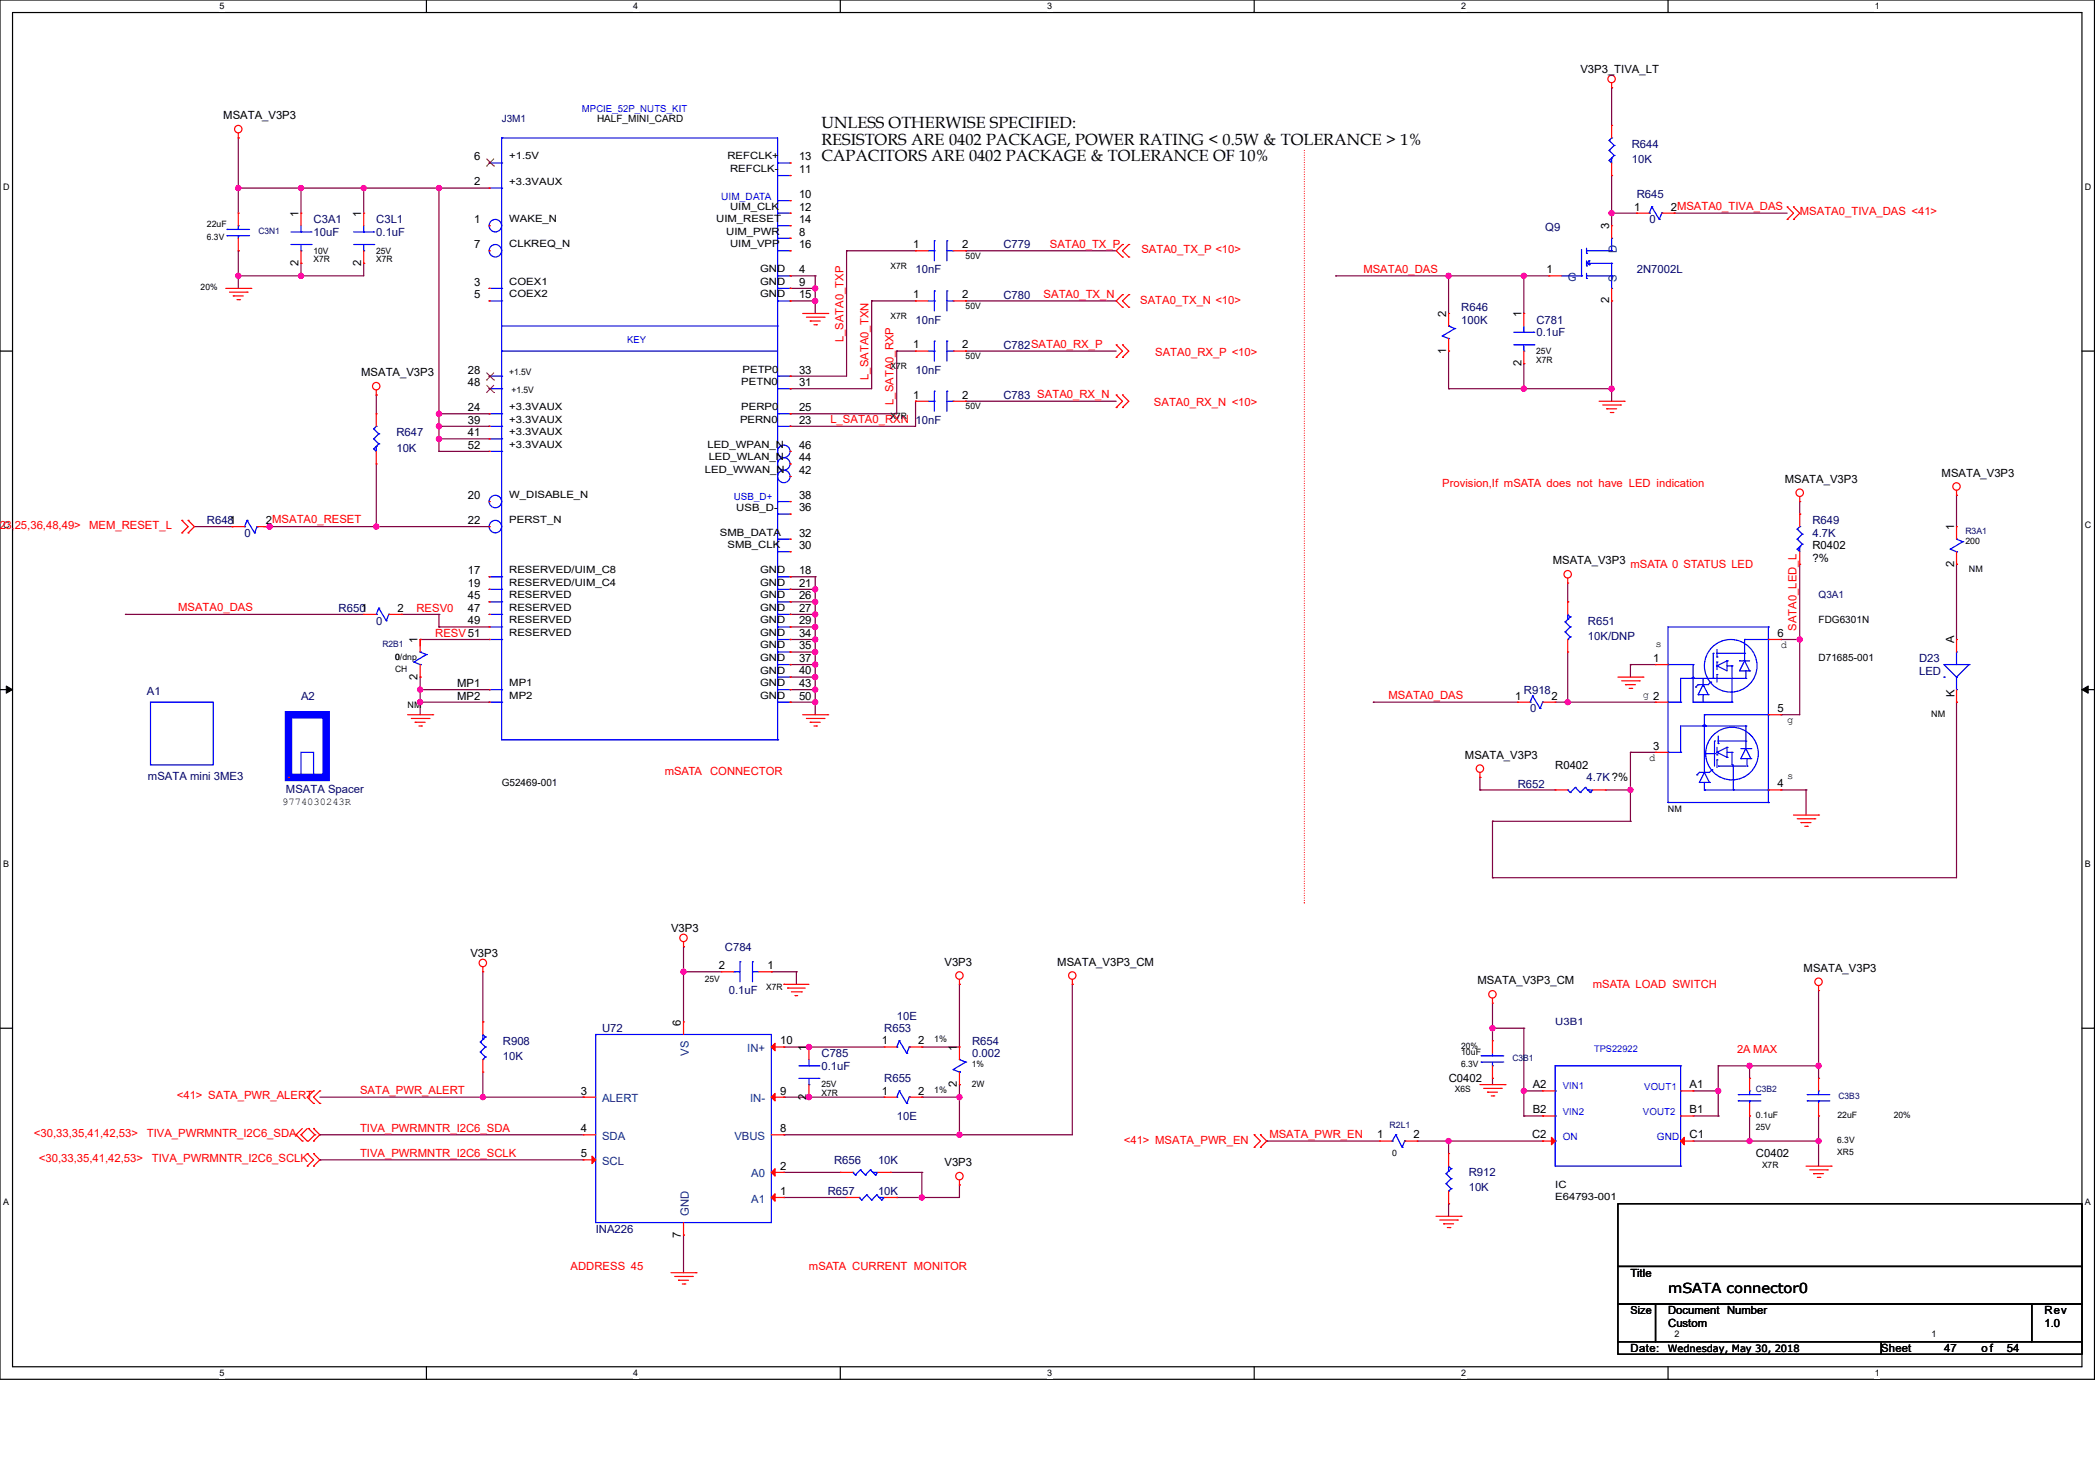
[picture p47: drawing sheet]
<svg xmlns="http://www.w3.org/2000/svg" width="297mm" height="210mm" viewBox="0 0 297 210" stroke-linecap="round" stroke-linejoin="round" font-family="sans-serif">
<defs><g id="words">
<g font-size="2.3">
<text x="116.5" y="18.2">UNLESS OTHERWISE SPECIFIED:</text>
<text x="116.5" y="20.5">RESISTORS ARE 0402 PACKAGE, POWER RATING &lt; 0.5W &amp; TOLERANCE &gt; 1%</text>
<text x="116.5" y="22.8">CAPACITORS ARE 0402 PACKAGE &amp; TOLERANCE OF 10%</text>
</g>
<text font-size="1.9" x="236.5" y="183.3">mSATA connector0</text>
<g font-size="1.6">
<text x="224" y="10.3">V3P3_TIVA_LT</text>
<text x="31.6" y="16.9">MSATA_V3P3</text>
<text x="67.2" y="22.7">6</text>
<text x="113.3" y="22.7">13</text>
<text x="67.2" y="26.3">2</text>
<text x="113.3" y="28.1">10</text>
<text x="113.3" y="24.5">11</text>
<text x="113.3" y="29.9">12</text>
<text x="231.7" y="29.9">1</text>
<text x="236.9" y="29.9">2MSATA0_TIVA_DAS</text>
<text x="42.3" y="30.8" transform="rotate(-90 42.3 30.8)">1</text>
<text x="51.2" y="30.8" transform="rotate(-90 51.2 30.8)">1</text>
<text x="67.2" y="31.6">1</text>
<text x="67.2" y="35.2">7</text>
<text x="113.3" y="33.4">8</text>
<text x="113.3" y="31.6">14</text>
<text x="113.3" y="35.2">16</text>
<text x="129.4" y="35.2">1</text>
<text x="136.4" y="35.2">2</text>
<text x="228.1" y="32.5" transform="rotate(-90 228.1 32.5)">3</text>
<text x="42.3" y="37.7" transform="rotate(-90 42.3 37.7)">2</text>
<text x="51.2" y="37.7" transform="rotate(-90 51.2 37.7)">2</text>
<text x="67.2" y="40.5">3</text>
<text x="113.3" y="38.7">4</text>
<text x="113.3" y="40.5">9</text>
<text x="219.2" y="38.7">1</text>
<text x="67.2" y="42.3">5</text>
<text x="113.3" y="42.3">15</text>
<text x="129.4" y="42.3">1</text>
<text x="136.4" y="42.3">2</text>
<text x="205" y="45" transform="rotate(-90 205 45)">2</text>
<text x="215.7" y="45" transform="rotate(-90 215.7 45)">1</text>
<text x="228.1" y="43" transform="rotate(-90 228.1 43)">2</text>
<text x="51.2" y="53.4">MSATA_V3P3</text>
<text x="66.3" y="53">28</text>
<text x="113.3" y="53">33</text>
<text x="129.4" y="49.4">1</text>
<text x="136.4" y="49.4">2</text>
<text x="205" y="50.1" transform="rotate(-90 205 50.1)">1</text>
<text x="215.7" y="51.9" transform="rotate(-90 215.7 51.9)">2</text>
<text x="66.3" y="58.3">24</text>
<text x="66.3" y="54.7">48</text>
<text x="113.3" y="58.3">25</text>
<text x="113.3" y="54.7">31</text>
<text x="129.4" y="56.5">1</text>
<text x="136.4" y="56.5">2</text>
<text x="66.3" y="60.1">39</text>
<text x="66.3" y="61.9">41</text>
<text x="66.3" y="63.6">52</text>
<text x="113.3" y="60.1">23</text>
<text x="113.3" y="65.4">44</text>
<text x="113.3" y="63.6">46</text>
<text x="66.3" y="70.7">20</text>
<text x="113.3" y="70.7">38</text>
<text x="113.3" y="67.2">42</text>
<text x="253" y="68.5">MSATA_V3P3</text>
<text x="275.3" y="67.6">MSATA_V3P3</text>
<text x="37.7" y="74.3">2MSATA0_RESET</text>
<text x="66.3" y="74.3">22</text>
<text x="113.3" y="77.9">30</text>
<text x="113.3" y="76.1">32</text>
<text x="113.3" y="72.5">36</text>
<text x="256.9" y="77.9">R0402</text>
<text x="277" y="75.2" transform="rotate(-90 277 75.2)">1</text>
<text x="66.3" y="81.4">17</text>
<text x="66.3" y="83.2">19</text>
<text x="113.3" y="81.4">18</text>
<text x="113.3" y="83.2">21</text>
<text x="220.1" y="80">MSATA_V3P3</text>
<text x="256.9" y="79.7">?%</text>
<text x="277" y="80.4" transform="rotate(-90 277 80.4)">2</text>
<text x="56.4" y="86.8">2</text>
<text x="66.3" y="85">45</text>
<text x="66.3" y="86.8">47</text>
<text x="66.3" y="88.5">49</text>
<text x="113.3" y="85">26</text>
<text x="113.3" y="86.8">27</text>
<text x="113.3" y="88.5">29</text>
<text x="59.2" y="91.2" transform="rotate(-90 59.2 91.2)">1</text>
<text x="113.3" y="90.3">34</text>
<text x="113.3" y="92.1">35</text>
<text x="113.3" y="93.9">37</text>
<text x="113.3" y="95.6">40</text>
<text x="234.4" y="93.9">1</text>
<text x="252" y="90.3">6</text>
<text x="277" y="91.2" transform="rotate(-90 277 91.2)">A</text>
<text x="59.2" y="96.4" transform="rotate(-90 59.2 96.4)">2</text>
<text x="64.8" y="97.4">MP1</text>
<text x="64.8" y="99.2">MP2</text>
<text x="113.3" y="97.4">43</text>
<text x="113.3" y="99.2">50</text>
<text x="214.8" y="99.2">1</text>
<text x="220" y="99.2">2</text>
<text x="252" y="101">5</text>
<text x="277.1" y="98.9" transform="rotate(-90 277.1 98.9)">K</text>
<text x="207.7" y="107.6">MSATA_V3P3</text>
<text x="234.4" y="106.3">3</text>
<text x="220.5" y="109">R0402</text>
<text x="252" y="111.6">4</text>
<text x="66.7" y="135.7">V3P3</text>
<text x="95.1" y="132.1">V3P3</text>
<text x="101.9" y="137.4">2</text>
<text x="108.8" y="137.4">1</text>
<text x="133.9" y="136.9">V3P3</text>
<text x="149.9" y="136.9">MSATA_V3P3_CM</text>
<text x="255.7" y="137.8">MSATA_V3P3</text>
<text x="209.5" y="139.6">MSATA_V3P3_CM</text>
<text x="96.5" y="145.4" transform="rotate(-90 96.5 145.4)">6</text>
<text x="110.6" y="148.1">10</text>
<text x="114.3" y="149" transform="rotate(-90 114.3 149)">1</text>
<text x="125" y="148.1">1</text>
<text x="130.2" y="148.1">2</text>
<text x="135.7" y="149" transform="rotate(-90 135.7 149)">1</text>
<text x="82.3" y="155.2">3</text>
<text x="110.6" y="155.2">9</text>
<text x="114.3" y="155.9" transform="rotate(-90 114.3 155.9)">2</text>
<text x="125" y="155.2">1</text>
<text x="130.2" y="155.2">2</text>
<text x="135.7" y="154.2" transform="rotate(-90 135.7 154.2)">2</text>
<text x="205.4" y="153.5">C0402</text>
<text x="217.3" y="154.3">A2</text>
<text x="239.5" y="154.3">A1</text>
<text x="82.3" y="160.5">4</text>
<text x="110.6" y="160.5">8</text>
<text x="195.2" y="161.4">1</text>
<text x="200.4" y="161.4">2</text>
<text x="217.2" y="161.4">C2</text>
<text x="217.3" y="157.9">B2</text>
<text x="239.5" y="161.4">C1</text>
<text x="239.5" y="157.9">B1</text>
<text x="82.3" y="164.1">5</text>
<text x="110.6" y="165.9">2</text>
<text x="133.9" y="165.4">V3P3</text>
<text x="248.9" y="164.1">C0402</text>
<text x="110.6" y="169.4">1</text>
<text x="96.5" y="175.5" transform="rotate(-90 96.5 175.5)">7</text>
<text x="231.1" y="181">Title</text>
<text x="231.1" y="191.7">Date:</text>
<text x="236.5" y="186.4">Document Number</text>
<text x="236.5" y="188.1">Custom</text>
<text x="266.7" y="191.7">Sheet</text>
<text x="275.6" y="191.7">47</text>
<text x="280.9" y="191.7">of</text>
<text x="284.5" y="191.7">54</text>
<text x="289.8" y="186.4">Rev</text>
<text x="289.8" y="188.1">1.0</text>
</g>
<g font-size="1.6" fill="#000080">
<text x="231.3" y="21">R644</text>
<text x="231.3" y="23.1">10K</text>
<text x="232" y="28.1">R645</text>
<text x="44.5" y="33.4">10uF</text>
<text x="44.5" y="31.7">C3A1</text>
<text x="53.3" y="33.4">0.1uF</text>
<text x="53.3" y="31.7">C3L1</text>
<text x="142.3" y="35.2">C779</text>
<text x="219.1" y="32.7">Q9</text>
<text x="233.8" y="31.7">0</text>
<text x="129.8" y="38.8">10nF</text>
<text x="232" y="38.8">2N7002L</text>
<text x="129.8" y="45.9">10nF</text>
<text x="142.3" y="42.3">C780</text>
<text x="207.2" y="44.1">R646</text>
<text x="207.2" y="45.9">100K</text>
<text x="217.8" y="47.7">0.1uF</text>
<text x="217.8" y="45.9">C781</text>
<text x="129.8" y="53">10nF</text>
<text x="142.3" y="49.4">C782SATA0_RX_P</text>
<text x="142.3" y="56.6">C783 SATA0_RX_N</text>
<text x="56.2" y="61.9">R647</text>
<text x="56.2" y="64">10K</text>
<text x="129.8" y="60.1">10nF</text>
<text x="29.3" y="74.3">R6481</text>
<text x="34.7" y="76.1">0</text>
<text x="256.9" y="74.3">R649</text>
<text x="256.9" y="76.1">4.7K</text>
<text x="48" y="86.8">R6501</text>
<text x="53.3" y="88.6">0</text>
<text x="225.1" y="88.6">R651</text>
<text x="225.1" y="90.7">10K/DNP</text>
<text x="272.1" y="93.9">D23</text>
<text x="272.1" y="95.7">LED</text>
<text x="20.8" y="98.5">A1</text>
<text x="42.7" y="99.2">A2</text>
<text x="216" y="98.3">R918</text>
<text x="216.9" y="101">0</text>
<text x="21" y="110.6">mSATA mini 3ME3</text>
<text x="40.5" y="112.4">MSATA Spacer</text>
<text x="215.2" y="111.7">R652</text>
<text x="224.9" y="110.8">4.7K?%</text>
<text x="102.8" y="134.8">C784</text>
<text x="103.3" y="141">0.1uF</text>
<text x="71.3" y="148.1">R908</text>
<text x="85.4" y="146.3">U72</text>
<text x="116.5" y="149.9">C785</text>
<text x="125.4" y="146.3">R653</text>
<text x="127.1" y="144.6">10E</text>
<text x="137.8" y="148.1">R654</text>
<text x="137.8" y="149.9">0.002</text>
<text x="71.3" y="150.3">10K</text>
<text x="116.5" y="151.7">0.1uF</text>
<text x="125.4" y="153.5">R655</text>
<text x="127.1" y="158.8">10E</text>
<text x="118.2" y="165">R656</text>
<text x="124.5" y="165">10K</text>
<text x="208.2" y="166.8">R912</text>
<text x="117.4" y="169.5">R657</text>
<text x="124.5" y="169.5">10K</text>
<text x="208.2" y="168.9">10K</text>
<text x="84.5" y="174.8">INA226</text>
</g>
<g font-size="1.6" fill="#f00">
<text x="148.8" y="35.1">SATA0_TX_P</text>
<text x="161.8" y="35.9">SATA0_TX_P &lt;10&gt;</text>
<text x="255.2" y="30.4">MSATA0_TIVA_DAS &lt;41&gt;</text>
<text x="193.3" y="38.7">MSATA0_DAS</text>
<text x="147.9" y="42.2">SATA0_TX_N</text>
<text x="161.6" y="43">SATA0_TX_N &lt;10&gt;</text>
<text x="119.6" y="48.5" transform="rotate(-90 119.6 48.5)">L_SATA0_TXP</text>
<text x="123.1" y="53.9" transform="rotate(-90 123.1 53.9)">L_SATA0_TXN</text>
<text x="163.8" y="50.5">SATA0_RX_P &lt;10&gt;</text>
<text x="117.7" y="60">L_SATA0_RXN</text>
<text x="126.7" y="57.4" transform="rotate(-90 126.7 57.4)">L_SATA0_RXP</text>
<text x="163.6" y="57.6">SATA0_RX_N &lt;10&gt;</text>
<text x="204.5" y="69">Provision,If mSATA does not have LED indication</text>
<text x="-.1" y="75">23,25,36,48,49&gt;</text>
<text x="12.6" y="75">MEM_RESET_L</text>
<text x="231.1" y="80.6">mSATA 0 STATUS LED</text>
<text x="25.3" y="86.7">MSATA0_DAS</text>
<text x="59" y="86.8">RESV0</text>
<text x="254.7" y="89.4" transform="rotate(-90 254.7 89.4)">SATA0_LED_L</text>
<text x="61.7" y="90.3">RESV51</text>
<text x="196.8" y="99.1">MSATA0_DAS</text>
<text x="94.2" y="109.9">mSATA</text>
<text x="100.7" y="109.9">CONNECTOR</text>
<text x="225.8" y="140.1">mSATA LOAD SWITCH</text>
<text x="246.3" y="149.3">2A MAX</text>
<text x="25.1" y="155.8">&lt;41&gt; SATA_PWR_ALERT</text>
<text x="51" y="155.1">SATA_PWR_ALERT</text>
<text x="4.8" y="161.3">&lt;30,33,35,41,42,53&gt;</text>
<text x="20.8" y="161.3">TIVA_PWRMNTR_I2C6_SDA</text>
<text x="51" y="160.4">TIVA_PWRMNTR_I2C6_SDA</text>
<text x="180" y="161.3">MSATA_PWR_EN</text>
<text x="5.5" y="164.8">&lt;30,33,35,41,42,53&gt;</text>
<text x="21.5" y="164.8">TIVA_PWRMNTR_I2C6_SCLK</text>
<text x="51" y="164">TIVA_PWRMNTR_I2C6_SCLK</text>
<text x="159.3" y="162.2">&lt;41&gt; MSATA_PWR_EN</text>
<text x="80.9" y="180.1">ADDRESS 45</text>
<text x="114.7" y="180.1">mSATA CURRENT MONITOR</text>
</g>
<g font-size="1.6" fill="#004080">
<text x="229.2" y="35.8" transform="rotate(-90 229.2 35.8)">D</text>
<text x="222.3" y="39.8">G</text>
<text x="229.2" y="40" transform="rotate(-90 229.2 40)">S</text>
<text x="97.6" y="149.7" transform="rotate(-90 97.6 149.7)">VS</text>
<text x="105.9" y="149.2">IN+</text>
<text x="85.4" y="161.6">SDA</text>
<text x="85.4" y="156.3">ALERT</text>
<text x="104.1" y="161.6">VBUS</text>
<text x="106.3" y="156.3">IN-</text>
<text x="85.4" y="165.2">SCL</text>
<text x="106.5" y="167">A0</text>
<text x="97.6" y="172.5" transform="rotate(-90 97.6 172.5)">GND</text>
<text x="106.5" y="170.5">A1</text>
</g>
<g font-size="1.5">
<text x="234.7" y="91.7">s</text>
<text x="252.5" y="91.9">d</text>
<text x="232.9" y="99">g 2</text>
<text x="233.8" y="107.9">d</text>
<text x="253.4" y="102.5">g</text>
<text x="253.4" y="110.5">s</text>
<text x="40" y="114.1">9774030243R</text>
<text x="231.1" y="186.3">Size</text>
</g>
<g font-size="1.4" fill="#000080">
<text x="71.1" y="17.3">J3M1</text>
<text x="257.8" y="84.8">Q3A1</text>
<text x="220.5" y="145.3">U3B1</text>
</g>
<g font-size="1.4" fill="#00f">
<text x="82.5" y="15.8">MPCIE_52P_NUTS_KIT</text>
<text x="102.2" y="28.3">UIM_DATA</text>
<text x="104" y="71">USB_D+</text>
<text x="221.5" y="154.5">VIN1</text>
<text x="233.1" y="154.5">VOUT1</text>
<text x="221.5" y="161.7">ON</text>
<text x="221.5" y="158">VIN2</text>
<text x="232.9" y="158.1">VOUT2</text>
<text x="234.9" y="161.7">GND</text>
</g>
<g font-size="1.4">
<text x="84.6" y="17.3">HALF_MINI_CARD</text>
<text x="72.2" y="22.6">+1.5V</text>
<text x="103.1" y="22.6">REFCLK+</text>
<text x="72.2" y="26.2">+3.3VAUX</text>
<text x="103.5" y="29.7">UIM_CLK</text>
<text x="103.5" y="24.4">REFCLK-</text>
<text x="72.2" y="31.5">WAKE_N</text>
<text x="72.2" y="35.1">CLKREQ_N</text>
<text x="101.5" y="31.5">UIM_RESET</text>
<text x="103" y="33.3">UIM_PWR</text>
<text x="103.5" y="35.1">UIM_VPP</text>
<text x="72.2" y="40.4">COEX1</text>
<text x="107.8" y="40.4">GND</text>
<text x="107.8" y="38.6">GND</text>
<text x="72.2" y="42.2">COEX2</text>
<text x="107.8" y="42.2">GND</text>
<text x="105.3" y="52.8">PETP0</text>
<text x="72.2" y="59.9">+3.3VAUX</text>
<text x="72.2" y="58.2">+3.3VAUX</text>
<text x="104.9" y="59.9">PERN0</text>
<text x="105.1" y="58.2">PERP0</text>
<text x="105.1" y="54.6">PETN0</text>
<text x="72.2" y="61.7">+3.3VAUX</text>
<text x="72.2" y="63.5">+3.3VAUX</text>
<text x="100.3" y="63.5">LED_WPAN_N</text>
<text x="100.5" y="65.3">LED_WLAN_N</text>
<text x="72.2" y="70.6">W_DISABLE_N</text>
<text x="99.9" y="67.1">LED_WWAN_N</text>
<text x="72.2" y="74.2">PERST_N</text>
<text x="102.1" y="75.9">SMB_DATA</text>
<text x="103.1" y="77.7">SMB_CLK</text>
<text x="104.4" y="72.4">USB_D-</text>
<text x="72.2" y="81.3">RESERVED/UIM_C8</text>
<text x="72.2" y="83.1">RESERVED/UIM_C4</text>
<text x="107.8" y="83.1">GND</text>
<text x="107.8" y="81.3">GND</text>
<text x="72.2" y="84.8">RESERVED</text>
<text x="72.2" y="86.6">RESERVED</text>
<text x="72.2" y="88.4">RESERVED</text>
<text x="107.8" y="84.8">GND</text>
<text x="107.8" y="86.6">GND</text>
<text x="107.8" y="88.4">GND</text>
<text x="257.8" y="88.4">FDG6301N</text>
<text x="72.2" y="90.2">RESERVED</text>
<text x="107.8" y="90.2">GND</text>
<text x="107.8" y="91.9">GND</text>
<text x="107.8" y="93.7">GND</text>
<text x="107.8" y="95.5">GND</text>
<text x="257.8" y="93.7">D71685-001</text>
<text x="72.2" y="97.3">MP1</text>
<text x="72.2" y="99.1">MP2</text>
<text x="107.8" y="97.3">GND</text>
<text x="107.8" y="99.1">GND</text>
<text x="71.1" y="111.5">G52469-001</text>
<text x="220.5" y="170.2">E64793-001</text>
<text x="220.5" y="168.4">IC</text>
<text x="236.5" y="191.7">Wednesday, May 30, 2018</text>
</g>
<g font-size="1.3">
<text x="31.1" y="1.3">5</text>
<text x="89.8" y="1.3">4</text>
<text x="148.5" y="1.3">3</text>
<text x="207.1" y="1.3">2</text>
<text x="265.8" y="1.3">1</text>
<text x=".4" y="26.9">D</text>
<text x="295.6" y="26.9">D</text>
<text x="72.2" y="53.2">+1.5V</text>
<text x="72.5" y="55.7">+1.5V</text>
<text x=".4" y="74.9">C</text>
<text x="295.6" y="74.9">C</text>
<text x="279.1" y="81.2">NM</text>
<text x="57.8" y="100.4">NM</text>
<text x="273.8" y="101.6">NM</text>
<text x="236.5" y="115.1">NM</text>
<text x=".4" y="122.9">B</text>
<text x="295.6" y="122.9">B</text>
<text x="132.5" y="147.8">1%</text>
<text x="132.5" y="154.9">1%</text>
<text x=".4" y="170.9">A</text>
<text x="295.6" y="170.9">A</text>
<text x="237.4" y="189.6">2</text>
<text x="273.8" y="189.6">1</text>
<text x="31.1" y="195.1">5</text>
<text x="89.8" y="195.1">4</text>
<text x="148.5" y="195.1">3</text>
<text x="207.1" y="195.1">2</text>
<text x="265.8" y="195.1">1</text>
</g>
<g font-size="1.3" fill="#00f">
<text x="88.9" y="48.7">KEY</text>
<text x="226" y="149.1">TPS22922</text>
</g>
<g font-size="1.2">
<text x="29.3" y="34">6.3V</text>
<text x="29.3" y="32.2">22uF</text>
<text x="44.4" y="36">10V</text>
<text x="53.3" y="36">25V</text>
<text x="28.4" y="41.1">20%</text>
<text x="44.4" y="37.2">X7R</text>
<text x="53.3" y="37.2">X7R</text>
<text x="126.2" y="38.1">X7R</text>
<text x="136.9" y="36.7">50V</text>
<text x="126.2" y="45.2">X7R</text>
<text x="136.9" y="43.8">50V</text>
<text x="126.2" y="52.3">X7R</text>
<text x="136.9" y="50.9">50V</text>
<text x="217.8" y="51.4">X7R</text>
<text x="217.8" y="50.2">25V</text>
<text x="126.2" y="59.4">X7R</text>
<text x="136.9" y="58">50V</text>
<text x="278.6" y="77.2">200</text>
<text x="56" y="95.3">CH</text>
<text x="56" y="93.6">0</text>
<text x="56" y="93.6">0/dnp</text>
<text x="99.9" y="139.3">25V</text>
<text x="108.6" y="140.3">X7R</text>
<text x="207.1" y="148.7">20%</text>
<text x="207.1" y="149.6">10uF</text>
<text x="116.5" y="155.4">X7R</text>
<text x="116.5" y="154.2">25V</text>
<text x="137.8" y="151.4">1%</text>
<text x="137.8" y="154.2">2W</text>
<text x="206.2" y="154.9">X6S</text>
<text x="207.1" y="151.4">6.3V</text>
<text x="248.9" y="160.2">25V</text>
<text x="248.9" y="158.5">0.1uF</text>
<text x="260.5" y="158.5">22uF</text>
<text x="268.5" y="158.5">20%</text>
<text x="197.4" y="164">0</text>
<text x="249.8" y="165.6">X7R</text>
<text x="260.5" y="162">6.3V</text>
<text x="260.5" y="163.8">XR5</text>
</g>
<g font-size="1.2" fill="#000080">
<text x="36.6" y="33.1">C3N1</text>
<text x="278.6" y="75.8">R3A1</text>
<text x="54.2" y="91.8">R2B1</text>
<text x="214.4" y="150.5">C3B1</text>
<text x="248.9" y="154.9">C3B2</text>
<text x="260.6" y="155.8">C3B3</text>
<text x="197" y="159.9">R2L1</text>
</g>
<g font-size=".5" fill="#fff">
<text x="132.3" y="49">UNNAMED_57_CAPN_I158_A</text>
<text x="119" y="54.7">UNNAMED_57_CAPN_I141_A</text>
<text x="69.7" y="89.9">UNNAMED_57_MPCIE52PNUTSKITGI_I160_RESERVED51</text>
<text x="253.2" y="89.9">UNNAMED_247_MOSFETNDUAL6P_I21_D1</text>
<text x="228.8" y="99.1">UNNAMED_247_MOSFETNDUAL6P_I21_G1</text>
</g>
</g></defs>
<path d="M0 0h296.9v195.6h-296.9zM1.8 1.8h293.3v192h-293.3z" fill="none" stroke="#000" stroke-width=".17"/>
<g fill="#fff">
<path d="M31.1 .2h.7v1.4h-.7z"/>
<path d="M31.1 194h.7v1.4h-.7z"/>
</g>
<path d="M60.5 0v1.8M60.5 193.8v1.8" fill="none" stroke="#000" stroke-width=".17"/>
<g fill="#fff">
<path d="M89.8 .2h.7v1.4h-.7z"/>
<path d="M89.8 194h.7v1.4h-.7z"/>
</g>
<path d="M119.1 0v1.8M119.1 193.8v1.8" fill="none" stroke="#000" stroke-width=".17"/>
<g fill="#fff">
<path d="M148.5 .2h.7v1.4h-.7z"/>
<path d="M148.5 194h.7v1.4h-.7z"/>
</g>
<path d="M177.8 0v1.8M177.8 193.8v1.8" fill="none" stroke="#000" stroke-width=".17"/>
<g fill="#fff">
<path d="M207.1 .2h.7v1.4h-.7z"/>
<path d="M207.1 194h.7v1.4h-.7z"/>
</g>
<path d="M236.5 0v1.8M236.5 193.8v1.8" fill="none" stroke="#000" stroke-width=".17"/>
<g fill="#fff">
<path d="M265.8 .2h.7v1.4h-.7z"/>
<path d="M265.8 194h.7v1.4h-.7z"/>
<path d="M.4 25.8h1v1.4h-1z"/>
<path d="M295.6 25.8h.9v1.4h-.9z"/>
<path d="M.4 73.8h1v1.4h-1z"/>
<path d="M295.6 73.8h.9v1.4h-.9z"/>
</g>
<path d="M0 49.8h1.8M295.1 49.8h1.8" fill="none" stroke="#000" stroke-width=".17"/>
<g fill="#fff">
<path d="M.4 121.8h.9v1.4h-.9z"/>
<path d="M295.6 121.8h.8v1.4h-.8z"/>
</g>
<path d="M0 97.8h1.8M295.1 97.8h1.8" fill="none" stroke="#000" stroke-width=".17"/>
<path d="M.9 97.3l.9 .5-.9 .5zM295.1 97.8l.9-.5v1z" fill="#000" stroke="#000" stroke-width=".14"/>
<g fill="#fff">
<path d="M.4 169.8h.9v1.4h-.9z"/>
<path d="M295.6 169.8h.8v1.4h-.8z"/>
</g>
<path d="M0 145.8h1.8M295.1 145.8h1.8M229.4 170.7h65.7v8.9h-65.7zM229.4 179.6h65.7v5.3h-65.7zM229.4 184.9h5.3v5.3h-5.3zM229.4 190.2h37.3v1.8h-37.3zM234.7 184.9h53.3v5.3h-53.3zM266.7 190.2h28.4v1.8h-28.4zM288 184.9h7.1v5.3h-7.1z" fill="none" stroke="#000" stroke-width=".17"/>
<path d="M184.9 21.3v106.7M184.9 128h.1" fill="none" stroke="#f00" stroke-width=".17" stroke-dasharray="0 .3"/>
<g fill="none" stroke="#800040" stroke-width=".17">
<path d="M33.8 19.6h.1M33.8 19.6v10.6M228.5 12.4h.1M228.5 12.4v5.4M33.8 35.6h.1M33.8 39.1h.1M33.8 26.7h.1M33.8 35.6v5.3M33.8 26.7h35.5M42.7 39.1h.1M42.7 26.7h.1M42.7 37.3h.1"/>
<path d="M42.7 26.7v3.5M42.7 37.3v1.8M51.6 26.7h.1M51.6 37.3h.1M51.6 37.3v1.8h-17.8M51.6 26.7v3.5M62.2 26.7h.1M62.2 26.7v37.3M112 39.1h.1M112 39.1h3.6M115.6 39.1h.1M115.6 39.1v5.3"/>
<path d="M120 35.6h.1M120 35.6v17.7h-8M120 35.6h9.8M136.9 35.6h.1M136.9 35.6h21.3M189.4 39.1h.1M189.4 39.1h30.2M205.4 39.1h.1M205.4 39.1v5.3M216 39.1h.1M216 39.1v5.3M228.5 30.2h.1"/>
<path d="M228.5 24.9v7.1M228.5 30.2h3.5M237.4 30.2h.1M237.4 30.2h16M53.3 56h.1M53.3 56v2.7M62.2 58.7h.1M62.2 58.7h7.1M112 42.7h.1M112 40.9h.1M112 53.3h.1M112 55.1h.1"/>
<path d="M112 58.7h.1M112 42.7h3.6M112 40.9h3.6M115.6 42.7h.1M115.6 40.9h.1M123.6 42.7h.1M123.6 42.7h6.2M123.6 42.7v12.4h-11.6M127.1 49.8h.1M127.1 49.8v8.9h-15.1M127.1 49.8h2.7M129.8 56.9h.1"/>
<path d="M129.8 56.9v3.6h-17.8M136.9 49.8h.1M136.9 42.7h.1M136.9 56.9h.1M136.9 42.7h21.3M136.9 49.8h21.3M136.9 56.9h21.3M205.4 49.8h.1M205.4 55.1h.1M205.4 55.1h23.1M205.4 49.8v5.3M216 51.6h.1"/>
<path d="M216 55.1h.1M216 51.6v3.5M228.5 42.7h.1M228.5 55.1h.1M228.5 42.7v14.2M27.6 74.7h5.3M32.9 74.7h.1M37.3 74.7h32M38.2 74.7h.1M53.3 74.7h.1M53.3 65.8v8.9M62.2 60.5h.1"/>
<path d="M62.2 62.2h.1M62.2 64h.1M62.2 60.5h7.1M62.2 64h7.1M62.2 62.2h7.1M112 60.5h.1M255.1 72.9h.1M255.1 71.1v1.8M277.4 70.2h.1M277.4 70.2v4.5M17.8 87.1h.1M17.8 87.1h33.8"/>
<path d="M56.9 87.1h.1M56.9 87.1h5.3M59.6 99.6h.1M59.6 97.8h.1M59.6 96h.1M59.6 90.7h.1M59.6 90.7v.9M59.6 96v5.3M59.6 99.6h9.7M59.6 97.8h9.7M59.6 90.7h9.7M62.2 88.9h.1"/>
<path d="M62.2 87.1h.1M62.2 88.9h7.1M62.2 87.1v1.8M112 99.6h.1M112 96h.1M112 94.2h.1M112 92.5h.1M112 90.7h.1M112 88.9h.1M112 87.1h.1M112 85.3h.1M112 83.6h.1"/>
<path d="M112 81.8h.1M112 99.6h3.6M112 97.8h3.6M112 96h3.6M112 94.2h3.6M112 92.5h3.6M112 90.7h3.6M112 88.9h3.6M112 87.1h3.6M112 85.3h3.6M112 83.6h3.6M112 81.8h3.6"/>
<path d="M115.6 97.8h.1M115.6 99.6h.1M115.6 94.2h.1M115.6 92.5h.1M115.6 90.7h.1M115.6 88.9h.1M115.6 87.1h.1M115.6 85.3h.1M115.6 83.6h.1M115.6 81.8h.1M115.6 81.8v19.5M194.7 99.6h.1"/>
<path d="M194.7 99.6h20.4M220.5 99.6h14.2M222.2 99.6h.1M222.2 85.3h.1M222.2 82.7v2.6M222.2 92.5v7.1M231.1 94.2h.1M231.1 94.2h3.6M231.1 94.2v1.8M252.5 90.7h.1M252.5 90.7h2.6M255.1 90.7h.1"/>
<path d="M255.1 80v21.3h-2.6M277.4 99.6h.1M277.4 80h.1M277.4 80v10.7M277.4 99.6v24.9h-65.8M209.8 110.2h.1M209.8 112h.1M209.8 112h10.7M209.8 110.2v1.8M211.6 116.5h.1M211.6 116.5v8M211.6 116.5h19.5"/>
<path d="M227.6 112h3.5M231.1 112h.1M231.1 106.7h.1M231.1 116.5h.1M231.1 106.7v9.8M231.1 106.7h3.6M252.5 112h.1M252.5 101.3h.1M252.5 112h3.5M256 112h.1M256 112v3.6M68.5 137.8v7.1"/>
<path d="M96.9 134.2h.1M96.9 137.8h.1M96.9 134.2v10.7M96.9 137.8h5.3M109.3 137.8h.1M109.3 137.8h3.6M112.9 137.8h.1M112.9 137.8v1.8M136 139.6h.1M136 139.6v8.9h-5.3M152 139.6h.1M152 139.6v21.3h-40.9"/>
<path d="M211.6 124.5h.1M45.3 155.6h37.4M68.5 155.6h.1M68.5 144.9h.1M68.5 152v3.6M82.7 155.6h.1M111.1 148.5h.1M111.1 155.6h.1M111.1 148.5h14.2M111.1 155.6h14.2M114.7 148.5h.1M114.7 155.6h.1"/>
<path d="M130.7 148.5h.1M130.7 155.6h.1M130.7 155.6h5.3M136 155.6h.1M136 153.8h.1M136 153.8v7.1M211.6 152.9h.1M211.6 145.8h.1M211.6 142.2v5.4M211.6 152.9v.9M211.6 145.8h4.4M216 145.8h.1"/>
<path d="M216 154.7h.1M216 158.2h.1M216 145.8v12.4M216 158.2h2.7M216 154.7h2.7M218.7 158.2h.1M240 154.7h.1M240 158.2h3.6M240 154.7h3.6M243.6 158.2h.1M243.6 154.7h.1M243.6 151.1h.1"/>
<path d="M243.6 151.1v7.1M243.6 151.1h14.2M248 158.2h.1M248 151.1h.1M248 152.9h.1M248 151.1v1.8M248 158.2v3.6M257.8 158.2h.1M257.8 151.1h.1M257.8 152.9h.1M257.8 140.5v12.4M257.8 158.2v7.2"/>
<path d="M45.3 164.5h.1M45.3 160.9h.1M45.3 164.5h37.4M45.3 160.9h37.4M96.9 175.1h.1M96.9 175.1v5.4M111.1 160.9h.1M111.1 166.2h.1M111.1 169.8h.1M111.1 166.2h8M111.1 169.8h8.9M126.2 166.2h.1"/>
<path d="M126.2 166.2h4.5M127.1 169.8h.1M130.7 166.2h.1M130.7 169.8h.1M130.7 166.2v3.6M136 160.9h.1M136 168h.1M136 168v1.8h-8.9M179.6 161.8h.1M179.6 161.8h16M200.9 161.8h17.8M205.4 161.8h.1"/>
<path d="M205.4 170.7h.1M205.4 161.8v1.8M205.4 170.7v1.8M218.7 161.8h.1M240 161.8h17.8M248 161.8h.1M257.8 161.8h.1"/>
</g>
<g fill="#f0f" stroke="#f0f" stroke-width=".17">
<circle cx="42.7" cy="39.1" r=".35"/>
<circle cx="33.8" cy="39.1" r=".35"/>
<circle cx="59.6" cy="99.6" r=".35"/>
<circle cx="59.6" cy="97.8" r=".35"/>
<circle cx="115.6" cy="42.7" r=".35"/>
<circle cx="115.6" cy="40.9" r=".35"/>
<circle cx="115.6" cy="96" r=".35"/>
<circle cx="115.6" cy="94.2" r=".35"/>
<circle cx="115.6" cy="92.5" r=".35"/>
<circle cx="115.6" cy="90.7" r=".35"/>
<circle cx="115.6" cy="88.9" r=".35"/>
<circle cx="115.6" cy="87.1" r=".35"/>
<circle cx="115.6" cy="85.3" r=".35"/>
<circle cx="115.6" cy="83.6" r=".35"/>
<circle cx="42.7" cy="26.7" r=".35"/>
<circle cx="33.8" cy="26.7" r=".35"/>
<circle cx="51.6" cy="26.7" r=".35"/>
<circle cx="62.2" cy="58.7" r=".35"/>
<circle cx="62.2" cy="26.7" r=".35"/>
<circle cx="62.2" cy="60.4" r=".35"/>
<circle cx="62.2" cy="62.2" r=".35"/>
<circle cx="96.9" cy="137.8" r=".35"/>
<circle cx="114.7" cy="148.5" r=".35"/>
<circle cx="114.7" cy="155.6" r=".35"/>
<circle cx="136" cy="155.6" r=".35"/>
<circle cx="136" cy="160.9" r=".35"/>
<circle cx="130.7" cy="169.8" r=".35"/>
<circle cx="216" cy="39.1" r=".35"/>
<circle cx="205.4" cy="39.1" r=".35"/>
<circle cx="228.5" cy="55.1" r=".35"/>
<circle cx="216" cy="55.1" r=".35"/>
<circle cx="228.5" cy="30.2" r=".35"/>
<circle cx="248" cy="161.8" r=".35"/>
<circle cx="257.8" cy="161.8" r=".35"/>
<circle cx="211.6" cy="145.8" r=".35"/>
<circle cx="216" cy="154.7" r=".35"/>
<circle cx="243.6" cy="154.7" r=".35"/>
<circle cx="248" cy="151.1" r=".35"/>
<circle cx="257.8" cy="151.1" r=".35"/>
<circle cx="231.1" cy="112" r=".35"/>
<circle cx="255.1" cy="90.7" r=".35"/>
<circle cx="222.2" cy="99.6" r=".35"/>
<circle cx="38.2" cy="74.7" r=".35"/>
<circle cx="53.3" cy="74.7" r=".35"/>
<circle cx="115.6" cy="97.8" r=".35"/>
<circle cx="115.6" cy="99.6" r=".35"/>
<circle cx="68.4" cy="155.6" r=".35"/>
<circle cx="205.4" cy="161.8" r=".35"/>
</g>
<g fill="none" stroke="#f00" stroke-width=".17">
<path d="M33.8 19.6h.1M33.8 18.8v.8M228.5 12.4h.1M228.5 17.8h.1M228.5 11.7v.7M228.5 17.8v1.8M33.8 30.2h.1M33.8 35.6h.1M33.8 30.2v1.8M33.8 33.8v1.8M42.7 30.2h.1M42.7 37.3h.1"/>
<path d="M42.7 30.2v1.8M42.7 35.6v1.7M51.6 30.2h.1M51.6 37.3h.1M51.6 30.2v1.8M51.6 35.6v1.7M69.3 32h.1M69.3 26.7h.1M69.3 23.1h.1M69.3 35.6h.1M112 39.1h.1M112 33.8h.1"/>
<path d="M112 28.4h.1M112 24.9h.1M112 30.2h.1M112 23.1h.1M112 32h.1M112 35.6h.1M129.8 35.6h.1M129.8 35.6h1.8M135.1 35.6h1.8M136.9 35.6h.1M159.1 36.4h.1M159.1 34.7h.1"/>
<path d="M159.1 34.7l-.9 .9 .9 .8M160 34.7h.1M160 36.4h.1M160 34.7l-.9 .9 .9 .8M219.6 39.1h.1M219.6 39.1h1.8M228.5 24.9h.1M228.5 32h.1M228.5 23.1v1.8M228.5 32v1.8M232 30.2h.1M232 30.2h1.8"/>
<path d="M235.6 30.2h1.8M237.4 30.2h.1M253.4 31.1h.1M253.4 29.3h.1M253.4 29.3l.9 .9-.9 .9M254.3 31.1h.1M254.3 29.3h.1M254.3 29.3l.8 .9-.8 .9M32 40.9h3.6M32.5 41.4h2.5M33.1 42h.1M33.1 42h1.4"/>
<path d="M33.6 42.5h.4M34 42.5h.1M35 41.4h.1M35.6 40.9h.1M53.3 56h.1M53.3 58.7h.1M53.3 55.3v.7M53.3 58.7v1.8M69.3 40.9h.1M69.3 42.7h.1M69.3 58.7h.1M69.3 55.1h.1"/>
<path d="M69.3 53.3h.1M112 40.9h.1M112 42.7h.1M112 58.7h.1M112 55.1h.1M112 53.3h.1M113.8 44.4h3.5M114.3 45h2.5M114.9 45.5h.1M114.9 45.5h1.4M115.4 46h.3M115.7 46h.1"/>
<path d="M116.8 45h.1M117.3 44.4h.1M129.8 56.9h.1M129.8 49.8h.1M129.8 42.7h.1M129.8 56.9h1.8M129.8 49.8h1.8M129.8 42.7h1.8M135.1 56.9h1.8M135.1 49.8h1.8M135.1 42.7h1.8M136.9 56.9h.1"/>
<path d="M136.9 49.8h.1M136.9 42.7h.1M158.2 56h.1M158.2 57.8h.1M158.2 48.9h.1M158.2 50.7h.1M158.2 56l.9 .9-.9 .9M158.2 48.9l.9 .9-.9 .9M159.1 56h.1M159.1 57.8h.1M159.1 48.9h.1M159.1 50.7h.1"/>
<path d="M159.1 43.6h.1M159.1 41.8h.1M159.1 56l.9 .9-.9 .9M159.1 48.9l.9 .9-.9 .9M159.1 41.8l-.9 .9 .9 .9M160 41.8h.1M160 43.6h.1M160 41.8l-.9 .9 .9 .9M205.4 49.8h.1M205.4 44.4h.1M205.4 44.4v1.8M205.4 48v1.8"/>
<path d="M216 44.4h.1M216 51.6h.1M216 44.4v1.8M216 49.8v1.8M226.7 56.9h3.6M227.2 57.4h2.5M227.8 58h.1M227.8 58h1.4M228.3 58.5h.4M228.5 42.7h.1M228.5 40.9v1.8M228.7 58.5h.1"/>
<path d="M229.7 57.4h.1M230.3 56.9h.1M25.8 73.8h.1M25.8 75.6h.1M25.8 73.8l.9 .9-.9 .9M26.7 75.6h.1M26.7 73.8h.1M26.7 73.8l.9 .9-.9 .9M32.9 74.7h.1M32.9 74.7h1.8M36.4 74.7h1.8M38.2 74.7h.1"/>
<path d="M53.3 65.8h.1M53.3 64v1.8M69.3 71.1h.1M69.3 74.7h.1M69.3 60.5h.1M69.3 62.2h.1M69.3 64h.1M112 60.5h.1M112 78.2h.1M112 76.5h.1M112 72.9h.1M112 71.1h.1"/>
<path d="M112 67.6h.1M112 65.8h.1M112 64h.1M255.1 71.1h.1M255.1 72.9h.1M255.1 70.4v.7M255.1 72.9v1.8M255.1 78.2v1.8M277.4 70.2h.1M277.4 74.7h.1M277.4 69.5v.7M277.4 74.7v1.8"/>
<path d="M277.4 78.2v1.8M51.6 87.1h.1M51.6 87.1h1.7M55.1 87.1h1.8M56.9 87.1h.1M59.6 90.7h.1M59.6 96h.1M59.6 90.7v1.8M59.6 94.2v1.8M69.3 97.8h.1M69.3 99.6h.1M69.3 81.8h.1"/>
<path d="M69.3 83.6h.1M69.3 85.3h.1M69.3 87.1h.1M69.3 88.9h.1M69.3 90.7h.1M112 81.8h.1M112 83.6h.1M112 85.3h.1M112 87.1h.1M112 88.9h.1M112 90.7h.1M112 92.5h.1"/>
<path d="M112 94.2h.1M112 96h.1M112 97.8h.1M112 99.6h.1M215.1 99.6h.1M215.1 99.6h1.8M218.7 99.6h1.8M220.5 99.6h.1M222.2 82.7h.1M222.2 85.3h.1M222.2 92.5h.1M222.2 82v.7"/>
<path d="M222.2 85.3v1.8M222.2 90.7v1.8M229.4 96h3.5M229.9 96.5h2.5M230.4 97.1h.1M230.4 97.1h1.4M231 97.6h.3M231.3 97.6h.1M232.4 96.5h.1M232.9 96h.1M234.7 94.2h.1M234.7 99.6h.1"/>
<path d="M234.7 99.6h1.8M234.7 94.2h1.8M250.7 90.7h1.8M252.5 90.7h.1M255.1 80h.1M277.4 90.7h.1M277.4 99.6h.1M277.4 80h.1M277.4 90.7v1.8M277.4 97.8v1.8M40.9 110.2h.1M57.8 101.3h3.5"/>
<path d="M58.3 101.9h2.5M58.9 102.4h.1M58.9 102.4h1.4M59.4 102.9h.3M59.7 102.9h.1M60.8 101.9h.1M61.3 101.3h.1M113.8 101.3h3.5M114.3 101.9h2.5M114.9 102.4h.1M114.9 102.4h1.4M115.4 102.9h.3"/>
<path d="M115.7 102.9h.1M116.8 101.9h.1M117.3 101.3h.1M209.8 110.2h.1M209.8 109.5v.7M220.5 112h.1M220.5 112h1.7M225.8 112h1.8M227.6 112h.1M234.7 106.7h.1M234.7 106.7h1.8M250.7 101.3h1.8"/>
<path d="M250.7 112h1.8M252.5 112h.1M252.5 101.3h.1M254.3 115.6h3.5M254.8 116.1h2.5M255.3 116.6h.1M255.3 116.6h1.4M255.9 117.2h.3M256.2 117.2h.1M257.3 116.1h.1M257.8 115.6h.1M68.5 137.8h.1"/>
<path d="M68.5 137.1v.7M96.9 134.2h.1M96.9 133.5v.7M102.2 137.8h.1M102.2 137.8h1.8M107.6 137.8h1.7M109.3 137.8h.1M111.1 139.6h.1M111.1 139.6h3.6M136 139.6h.1M136 138.9v.7M152 139.6h.1"/>
<path d="M152 138.9v.7M257.8 139.8v.7M44.4 156.5h.1M44.4 154.7h.1M44.4 154.7l-.8 .9 .8 .9M45.3 156.5h.1M45.3 154.7h.1M45.3 154.7l-.9 .9 .9 .9M68.5 144.9h.1M68.5 152h.1M68.5 144.9v1.8M68.5 150.2v1.8"/>
<path d="M82.7 155.6h.1M82.7 155.6h1.8M96.9 144.9h.1M96.9 144.9v1.8M109.3 155.6h1.8M109.3 148.5h1.8M111.1 155.6h.1M111.1 148.5h.1M111.7 140.1h.1M111.7 140.1h2.5M112.2 140.6h1.4M112.7 141.2h.1"/>
<path d="M112.7 141.2h.4M113.6 140.6h.1M114.7 148.5h.1M114.7 155.6h.1M114.7 148.5v1.7M114.7 153.8v1.8M125.3 155.6h.1M125.3 148.5h.1M125.3 155.6h1.8M125.3 148.5h1.8M128.9 155.6h1.8M128.9 148.5h1.8"/>
<path d="M130.7 155.6h.1M130.7 148.5h.1M136 148.5h.1M136 153.8h.1M136 148.5v1.7M136 152v1.8M209.8 153.8h3.6M210.3 154.3h2.5M210.9 154.9h.1M210.9 154.9h1.4M211.4 155.4h.4M211.6 142.2h.1"/>
<path d="M211.6 152.9h.1M211.6 147.6h.1M211.6 141.5v.7M211.6 147.6v1.8M211.6 151.1v1.8M211.8 155.4h.1M212.8 154.3h.1M213.4 153.8h.1M218.7 158.2h.1M218.7 154.7h.1M218.7 158.2h1.8M218.7 154.7h1.8"/>
<path d="M238.3 158.2h1.7M238.3 154.7h1.7M240 158.2h.1M240 154.7h.1M248 152.9h.1M248 158.2h.1M248 152.9v1.8M248 156.5v1.7M257.8 140.5h.1M257.8 152.9h.1M257.8 158.2h.1M257.8 152.9v1.8"/>
<path d="M257.8 156.5v1.7M42 160.9h.1M42 160.9l.9 .9M42.7 160.9h.1M42.7 160.9l.9 .9M42.9 161.8h.1M42.9 160l-.9 .9M43.6 161.8h.1M43.6 163.6h.1M43.6 165.4h.1M43.6 160l-.9 .9M43.6 163.6l.8 .9-.8 .9"/>
<path d="M43.7 160h.1M43.7 160l.9 .9M44.4 161.8h.1M44.4 160h.1M44.4 165.4h.1M44.4 163.6h.1M44.4 160l.9 .9-.9 .9M44.4 163.6l.9 .9-.9 .9M44.6 160.9h.1M44.6 160.9l-.9 .9M82.7 160.9h.1M82.7 164.5h.1"/>
<path d="M82.7 160.9h1.8M82.7 164.5h1.8M96.9 175.1h.1M96.9 173.4v1.7M109.3 169.8h1.8M109.3 166.2h1.8M109.3 160.9h1.8M111.1 169.8h.1M111.1 166.2h.1M111.1 160.9h.1M119.1 166.2h.1M119.1 166.2h1.8"/>
<path d="M120 169.8h.1M120 169.8h1.8M124.5 166.2h1.7M125.3 169.8h1.8M126.2 166.2h.1M127.1 169.8h.1M136 168h.1M136 167.3v.7M177.8 160.9h.1M177.8 162.7h.1M177.8 160.9l.9 .9-.9 .9M178.7 162.7h.1"/>
<path d="M178.7 160.9h.1M178.7 160.9l.9 .9-.9 .9M195.6 161.8h.1M195.6 161.8h1.8M199.1 161.8h1.8M200.9 161.8h.1M203.6 172.5h3.5M204.1 173h2.5M204.6 173.5h.1M204.6 173.5h1.5M205.2 174.1h.3M205.4 163.6h.1"/>
<path d="M205.4 170.7h.1M205.4 163.6v1.8M205.4 168.9v1.8M205.5 174.1h.1M206.6 173h.1M207.1 172.5h.1M218.7 161.8h.1M218.7 161.8h1.8M238.3 161.8h1.7M240 161.8h.1M256 165.4h3.6M256.6 165.9h2.5"/>
<path d="M257.1 166.4h.1M257.1 166.4h1.4M257.6 167h.4M258 167h.1M259.1 165.9h.1M259.6 165.4h.1M95.1 180.5h3.6M95.7 181h2.4M96.2 181.5h.1M96.2 181.5h1.4M96.7 182.1h.4M97.1 182.1h.1"/>
<path d="M98.1 181h.1M98.7 180.5h.1"/>
<circle cx="33.8" cy="18.3" r=".53"/>
<circle cx="228.5" cy="11.2" r=".53"/>
<circle cx="53.3" cy="54.8" r=".53"/>
<circle cx="255.1" cy="69.9" r=".53"/>
<circle cx="277.4" cy="69" r=".53"/>
<circle cx="222.2" cy="81.4" r=".53"/>
<circle cx="209.8" cy="109" r=".53"/>
<circle cx="68.4" cy="136.5" r=".53"/>
<circle cx="96.9" cy="133" r=".53"/>
<circle cx="136" cy="138.3" r=".53"/>
<circle cx="152" cy="138.3" r=".53"/>
<circle cx="257.8" cy="139.2" r=".53"/>
<circle cx="211.6" cy="141" r=".53"/>
<circle cx="136" cy="166.8" r=".53"/>
</g>
<g fill="none" stroke="#00f" stroke-width=".17">
<path d="M71.1 19.6h.1M71.1 19.6v85.3M71.1 19.6h39.1v85.3M228.1 19.9h.1M228.1 19.9l.7 .7M228.5 19.6h.1M228.5 19.6l-.4 .3M32.2 32.5h.1M32.2 33.4h.1M32.2 32.5h3.2M32.2 33.4h3.2M33.8 33.4h.1"/>
<path d="M33.8 32h.1M33.8 32v.5M33.8 33.4v.4M41.3 32.9h2.8M41.3 34.7h2.8M42.7 35.6h.1M42.7 32.9h.1M42.7 32v.9M42.7 34.7v.9M44.1 32.9h.1M44.1 34.7h.1M50.1 32.9h2.9"/>
<path d="M50.1 34.7h2.9M51.6 35.6h.1M51.6 32.9h.1M51.6 32v.9M51.6 34.7v.9M53 32.9h.1M53 34.7h.1M69.3 23.1h1.8M69.3 26.7h1.8M71.1 23.1h.1M71.1 26.7h.1M110.2 39.1h.1"/>
<path d="M110.2 23.1h.1M110.2 24.9h.1M110.2 35.6h.1M110.2 32h.1M110.2 33.8h.1M110.2 30.2h.1M110.2 28.4h.1M110.2 39.1h1.8M110.2 23.1h1.8M110.2 24.9h1.8M110.2 35.6h1.8M110.2 32h1.8"/>
<path d="M110.2 33.8h1.8M110.2 30.2h1.8M110.2 28.4h1.8M131.6 35.6h.9M132.5 35.6h.1M132.5 34.1h.1M132.5 34.1v2.9M134.2 34.1h.1M134.2 34.1v2.9M134.2 35.6h.9M135.1 35.6h.1M221.4 39.1h2.8"/>
<path d="M224.2 39.1h.1M224.2 35.4v3.7M224.9 35.9h.1M224.9 37.7h.1M224.9 39.5h.1M224.9 39.1h3.6M224.9 35.6h3.6M224.9 37.3h3.6M224.9 35.2v.7M224.9 37v.7M224.9 38.8v.7M224.9 37.3l.4 .2"/>
<path d="M225.3 37h.1M225.3 37.5h.1M225.3 37l-.4 .3M225.3 37v.5M228.1 22.8h.1M228.1 21.3h.1M228.1 21.3l.7 .7M228.5 22.4h.1M228.5 35.6h.1M228.5 37.3h.1M228.5 39.1h.1M228.5 33.8h.1"/>
<path d="M228.5 22.4v.7l-.4-.3M228.5 33.8v1.8M228.5 37.3v3.6M228.8 22h.1M228.8 20.6h.1M228.8 22l-.7 .8M228.8 20.6l-.7 .7M233.8 30.2h.1M234.2 29.3h.1M234.2 29.3l-.4 .9M234.2 29.3l1 1.8M235.2 31.1h.1"/>
<path d="M235.6 30.2h.1M235.6 30.2l-.4 .9M69.3 42.7h1.8M69.3 40.9h1.8M69.3 53.3h1.8M69.3 55.1h1.8M69.3 58.7h1.8M71.1 42.7h.1M71.1 40.9h.1M71.1 53.3h.1M71.1 55.1h.1M71.1 58.7h.1"/>
<path d="M71.1 49.8h.1M71.1 49.8h39.1M71.1 46.2h39.1M110.2 42.7h.1M110.2 40.9h.1M110.2 53.3h.1M110.2 55.1h.1M110.2 58.7h.1M110.2 46.2h.1M110.2 42.7h1.8M110.2 40.9h1.8M110.2 53.3h1.8"/>
<path d="M110.2 55.1h1.8M110.2 58.7h1.8M131.6 56.9h.9M131.6 49.8h.9M131.6 42.7h.9M132.5 56.9h.1M132.5 55.5h.1M132.5 49.8h.1M132.5 48.4h.1M132.5 42.7h.1M132.5 41.3h.1M132.5 41.3v2.8"/>
<path d="M132.5 48.4v2.8M132.5 55.5v2.8M134.2 55.5h.1M134.2 48.4h.1M134.2 41.3h.1M134.2 56.9h.9M134.2 41.3v2.8M134.2 48.4v2.8M134.2 55.5v2.8M134.2 49.8h.9M134.2 42.7h.9M135.1 56.9h.1"/>
<path d="M135.1 49.8h.1M135.1 42.7h.1M204.5 47.6h.1M204.5 47.6l.9 .4M205.4 46.2h.1M205.4 48h.1M205.4 46.2l.8 .4M206.2 46.6h.1M206.2 46.6l-1.7 1M214.6 47.1h2.8M214.6 48.9h2.8M216 49.8h.1"/>
<path d="M216 47.1h.1M216 46.2v.9M216 48.9v.9M217.4 47.1h.1M217.4 48.9h.1M228.5 40.9h.1M34.7 74.7h.1M35 73.8h.1M35 73.8l-.3 .9M35 73.8l1.1 1.8M36.1 75.6h.1M36.4 74.7h.1"/>
<path d="M36.4 74.7l-.3 .9M53 63.6h.1M53 62.2h.1M53 60.8h.1M53 62.2l.7 .7M53 60.8l.7 .7M53.3 60.5h.1M53.3 63.3h.1M53.3 63.3v.7l-.3-.4M53.3 60.5l-.3 .3M53.7 62.9h.1M53.7 61.5h.1"/>
<path d="M53.7 62.9l-.7 .7M53.7 61.5l-.7 .7M69.3 60.5h1.8M69.3 62.2h1.8M69.3 64h1.8M71.1 60.5h.1M71.1 62.2h.1M71.1 64h.1M110.2 60.5h.1M110.2 78.2h.1M110.2 76.5h.1M110.2 72.9h.1"/>
<path d="M110.2 71.1h.1M110.2 60.5h1.8M110.2 78.2h1.8M110.2 76.5h1.8M110.2 72.9h1.8M110.2 71.1h1.8M254.8 77.9h.1M254.8 76.5h.1M254.8 75h.1M254.8 76.5l.7 .7M254.8 75l.7 .7M255.1 74.7h.1"/>
<path d="M255.1 77.5h.1M255.1 77.5v.7l-.3-.3M255.1 74.7l-.3 .3M255.5 77.2h.1M255.5 75.7h.1M255.5 77.2l-.7 .7M255.5 75.7l-.7 .8M276.5 77.9h.1M276.5 77.9l.9 .3M277.4 78.2h.1M277.4 76.5h.1M277.4 76.5l.9 .3"/>
<path d="M278.3 76.8h.1M278.3 76.8l-1.8 1.1M21.3 99.6h8.9v8.9h-8.9zM53.3 87.1h.1M53.7 86.2h.1M53.7 86.2l-.4 .9M53.7 86.2l1.1 1.8M54.8 88h.1M55.1 87.1h.1M55.1 87.1l-.3 .9M58.7 93.9h.1M58.7 93.9l.9 .3"/>
<path d="M59.6 94.2h.1M59.6 92.5h.1M59.6 92.5l.9 .3M60.5 92.8h.1M60.5 92.8l-1.8 1.1M69.3 90.7h1.8M69.3 99.6h1.8M69.3 88.9h1.8M69.3 81.8h1.8M69.3 83.6h1.8M69.3 85.3h1.8M69.3 87.1h1.8"/>
<path d="M69.3 97.8h1.8M71.1 81.8h.1M71.1 83.6h.1M71.1 85.3h.1M71.1 87.1h.1M71.1 88.9h.1M71.1 90.7h.1M71.1 97.8h.1M71.1 99.6h.1M110.2 81.8h.1M110.2 83.6h.1M110.2 85.3h.1"/>
<path d="M110.2 94.2h.1M110.2 96h.1M110.2 97.8h.1M110.2 90.7h.1M110.2 92.5h.1M110.2 88.9h.1M110.2 87.1h.1M110.2 99.6h.1M110.2 90.7h1.8M110.2 99.6h1.8M110.2 94.2h1.8M110.2 88.9h1.8"/>
<path d="M110.2 81.8h1.8M110.2 83.6h1.8M110.2 85.3h1.8M110.2 87.1h1.8M110.2 97.8h1.8M110.2 96h1.8M110.2 92.5h1.8M216.9 99.6h.1M217.3 98.7h.1M217.3 98.7l-.4 .9M217.3 98.7l1 1.8M218.7 99.6h.1"/>
<path d="M218.7 99.6l-.4 .9M221.9 88.2h.1M221.9 89.6h.1M221.9 88.2l.7 .7M221.9 89.6l.7 .7M222.2 90.7h.1M222.2 87.8h.1M222.6 87.5h.1M222.6 88.9h.1M222.6 90.3h.1M222.6 87.5l-.4-.4v.7M222.6 87.5l-.7 .7"/>
<path d="M222.6 88.9l-.7 .7M222.6 90.3l-.4 .4M236.5 94.2h.1M236.5 99.6h.1M236.5 99.6h1.8M236.5 94.2h3.5M238.3 99.6h.1M239.9 96.2h.1M239.9 96.2l.1-.2 .2 .2M239.9 96.2h-1.6v3.4M240 99.6h.1M240 94.2h.1"/>
<path d="M240 99.6h5.5M240 94.2v5.4M240.2 96.2h2.9M240.4 97.4h.1M240.7 98.5h.1M240.7 97.1h.1M240.7 97.1l-.3 .3M240.7 98.5h1.5M241.4 99.6h.1M241.4 97.3h.1M241.4 97.1h.1M241.4 96.2v1.1"/>
<path d="M241.4 98.5v1.1M241.4 97.1l-.7 1.4M241.4 97.1l.8 1.4M242.2 98.5h.1M242.5 96.7h.1M242.5 96.7l-.3 .4h-1.5M242.9 92.6h.1M242.9 92.6v3.6M243.1 96.2h.1M243.4 94.4h.1M243.4 96.2h.1M243.4 95.7h.1"/>
<path d="M243.4 93.9h.1M243.4 93.2h.1M243.4 96.2h3.9M243.4 92.6h3.9M243.4 92.1v1.1M243.4 93.9v1M243.4 95.7v1M244.8 93.7h.1M244.8 94.4h.7M244.8 93.7l-1.4 .7M244.8 93.7v1.4l-1.4-.7M245.5 94.4h.1"/>
<path d="M245.5 99.6h.1M245.5 94.4v5.2M246.6 95.1h.1M246.6 93.7h.1M246.6 95.1h1.4M246.6 93.7h1.4M247.3 90.7h.1M247.3 93.7h.1M247.3 92.6h.1M247.3 90.7h3.4M247.3 90.7v3M247.3 93.7l-.7 1.4"/>
<path d="M247.3 93.7l.7 1.4M247.5 96.2h.1M247.5 95.1v1.1M248 95.1h.1M250.7 90.7h.1M250.7 88.9h.1M250.7 88.9v24.9M250.7 88.9h-14.2v24.9M275.6 96h.1M277.4 97.8h.1M277.4 92.5h.1M277.4 96h.1"/>
<path d="M277.4 92.5v1.7M277.4 96v1.8M279.1 94.2h.1M279.1 94.2h-3.5l1.8 1.8M279.1 94.2l-1.7 1.8M42.7 106.7h1.7v3.5h-1.7zM71.1 104.9h.1M71.1 104.9h39.1M110.2 104.9h.1M218.3 100.5h.1M222.2 112h.1M222.2 112l.4 .4"/>
<path d="M222.6 112.4h.1M223.3 111.7h.1M223.3 111.7l.7 .7M223.3 111.7l-.7 .7M224 112.4h.1M224.7 111.7h.1M224.7 111.7l.7 .7M224.7 111.7l-.7 .7M225.1 112h.1M225.1 112h.7l-.4 .4M225.4 112.4h.1M236.5 106.7h.1"/>
<path d="M236.5 113.8h.1M236.5 106.7h1.8M236.5 113.8h14.2M238.3 106.7h.1M240.6 109.9h.1M240.9 110.9h.1M240.9 109.5h.1M240.9 109.5l-.3 .4M240.9 110.9h1.4M241.4 102.9h.1M241.4 102.9l.2-.1 .2 .1M241.4 102.9h-3.1v3.8"/>
<path d="M241.6 109.5h.1M241.6 101.3h.1M241.6 112h.1M241.6 101.3v8.2M241.6 110.9v1.1M241.6 101.3h8.9M241.6 112h9.1M241.6 106.9h1.5M241.6 109.5l-.7 1.4M241.6 109.5l.7 1.4M241.8 102.9h.1M241.8 102.9h5.7"/>
<path d="M242.3 110.9h.1M242.7 109.2h.1M242.7 109.2l-.4 .3h-1.4M243.1 106.9h.1M243.1 105.1h.1M243.1 105.1v3.5M243.4 106.7h.1M243.4 107.7h.1M243.4 107h.1M243.4 106.7l1.4 .7M243.4 106v1M243.4 107.7v1.1"/>
<path d="M243.6 108.6h.1M243.6 105.4h.1M243.6 105.1h3.9M243.6 108.6h3.9M243.6 104.4v1M244.8 106h.1M244.8 107.4h.1M244.8 106.7h.7M244.8 106l-1.4 .7M244.8 106v1.4M245.5 108.5h.1M245.5 106.7h.1"/>
<path d="M245.5 106.7v1.8M245.7 112h.1M245.7 108.5v3.5M246.8 107.6h.1M246.8 107.6h1.4M246.8 106.2h1.4M247.5 102.9h.1M247.5 106.2h.1M247.5 105.1h.1M247.5 102.9v3.3M247.5 106.2l-.7 1.4M247.5 106.2l.7 1.4"/>
<path d="M247.7 108.6h.1M247.7 107.6v1M248.2 107.6h.1M248.2 106.2h.1M250.5 101.3h.1M250.7 112h.1M250.7 101.3h.1M250.7 113.8h.1M104 137.8h.1M104 137.8h.9M104.9 136.4h.1M104.9 136.4v2.8"/>
<path d="M106.7 137.8h.1M106.7 136.4h.1M106.7 137.8h.9M106.7 136.4v2.8M68.1 147.8h.1M68.1 149.2h.1M68.1 147.8l.7 .7M68.1 149.2l.7 .7M68.5 150.2h.1M68.5 147.4h.1M68.8 147h.1M68.8 148.5h.1"/>
<path d="M68.8 149.9h.1M68.8 147l-.3-.3v.7M68.8 147l-.7 .8M68.8 148.5l-.7 .7M68.8 149.9l-.3 .3M84.5 146.7h24.8v26.7h-24.8zM113.3 151.1h2.8M113.3 152.9h2.8M114.7 153.8h.1M114.7 151.1h.1M114.7 150.2v.9M114.7 152.9v.9"/>
<path d="M116.1 151.1h.1M116.1 152.9h.1M127.1 155.6h.1M127.1 148.5h.1M127.5 154.7h.1M127.5 147.6h.1M127.5 154.7l-.4 .9M127.5 154.7l1 1.8M127.5 147.6l-.4 .9M127.5 147.6l1 1.8M128.5 156.5h.1M128.5 149.4h.1"/>
<path d="M128.9 155.6h.1M128.9 148.5h.1M128.9 155.6l-.4 .9M128.9 148.5l-.4 .9M135.1 151.7h.1M135.1 151.7l.9 .3M136 152h.1M136 150.2h.1M136 150.2l.9 .4M136.9 150.6h.1M136.9 150.6l-1.8 1.1M210 150.6h.1"/>
<path d="M210 149.7h.1M210 150.6h3.2M210 149.7h3.2M211.6 149.7h.1M211.6 151.1h.1M211.6 149.4v.3M211.6 150.6v.5M220.5 154.7h.1M220.5 158.2h.1M220.5 151.1h.1M220.5 151.1h17.8M220.5 151.1v14.3h17.8"/>
<path d="M238.3 154.7h.1M238.3 158.2h.1M238.3 151.1h.1M238.3 151.1v14.3M246.4 155.2h.1M246.4 156.1h.1M246.4 155.2h3.2M246.4 156.1h3.2M248 156.1h.1M248 154.7h.1M248 154.7v.5M248 156.1v.4"/>
<path d="M256.2 155.2h.1M256.2 156.1h.1M256.2 155.2h3.2M256.2 156.1h3.2M257.8 156.1h.1M257.8 154.7h.1M257.8 154.7v.5M257.8 156.1v.4M120.9 166.2h.1M120.9 166.2l.4 .4M121.3 166.6h.1M121.8 169.8h.1"/>
<path d="M121.8 169.8l.4 .4M122 165.9h.1M122 165.9l.7 .7M122 165.9l-.7 .7M122.2 170.2h.1M122.7 166.6h.1M122.9 169.4h.1M122.9 169.4l.7 .8M122.9 169.4l-.7 .8M123.4 165.9h.1M123.4 165.9l.7 .7M123.4 165.9l-.7 .7"/>
<path d="M123.6 170.2h.1M123.8 166.2h.1M123.8 166.2h.7l-.4 .4M124.1 166.6h.1M124.3 169.4h.1M124.3 169.4l.7 .8M124.3 169.4l-.7 .8M124.6 169.8h.1M124.6 169.8h.7l-.3 .4M125 170.2h.1M197.4 161.8h.1M197.9 160.9h.1"/>
<path d="M197.9 160.9l-.5 .9M197.9 160.9l.9 1.8M198.8 162.7h.1M199.1 161.8h.1M199.1 161.8l-.3 .9M205 166.4h.1M205 167.8h.1M205 166.4l.7 .7M205 167.8l.7 .8M205.4 168.9h.1M205.4 166.1h.1M205.7 165.7h.1"/>
<path d="M205.7 167.1h.1M205.7 168.6h.1M205.7 165.7l-.3-.3v.7M205.7 165.7l-.7 .7M205.7 167.1l-.7 .7M205.7 168.6l-.3 .3M220.5 161.8h.1M238.3 161.8h.1M238.3 165.4h.1"/>
<circle cx="70.2" cy="35.6" r=".88"/>
<circle cx="70.2" cy="32" r=".88"/>
<circle cx="70.2" cy="71.1" r=".88"/>
<circle cx="70.2" cy="74.7" r=".88"/>
<circle cx="111.1" cy="64" r=".88"/>
<circle cx="111.1" cy="65.8" r=".88"/>
<circle cx="111.1" cy="67.6" r=".88"/>
<circle cx="245.4" cy="94.4" r="3.7"/>
<circle cx="245.5" cy="106.9" r="3.7"/>
</g>
<path d="M40.9 101.3h5.3v8.9h-5.3z" fill="none" stroke="#00f" stroke-width="1.1"/>
<g fill="#f00" stroke="#f00" stroke-width=".17">
<path d="M238.3 161.8l.5-.5v1z"/>
<path d="M219.9 161.3l.6 .5-.6 .5z"/>
<path d="M109.3 169.8l.6-.5v1z"/>
<path d="M109.3 166.2l.6-.5v1.1z"/>
<path d="M83.9 163.9l.6 .6-.6 .5z"/>
<path d="M109.3 155.6l.6-.6v1.1z"/>
<path d="M109.3 148.5l.6-.6v1.1z"/>
</g>
<path d="M69 23.6h.1M69 22.5l1 1.1M70 23.6h.1M70 22.5l-1 1.1M69 55.7h.1M69 53.9h.1M69 54.6l1 1.1M69 52.8l1 1.1M70 55.7h.1M70 53.9h.1M70 54.6l-1 1.1M70 52.8l-1 1.1" fill="none" stroke="#804000" stroke-width=".14"/>
<use href="#words"/>
</svg>
